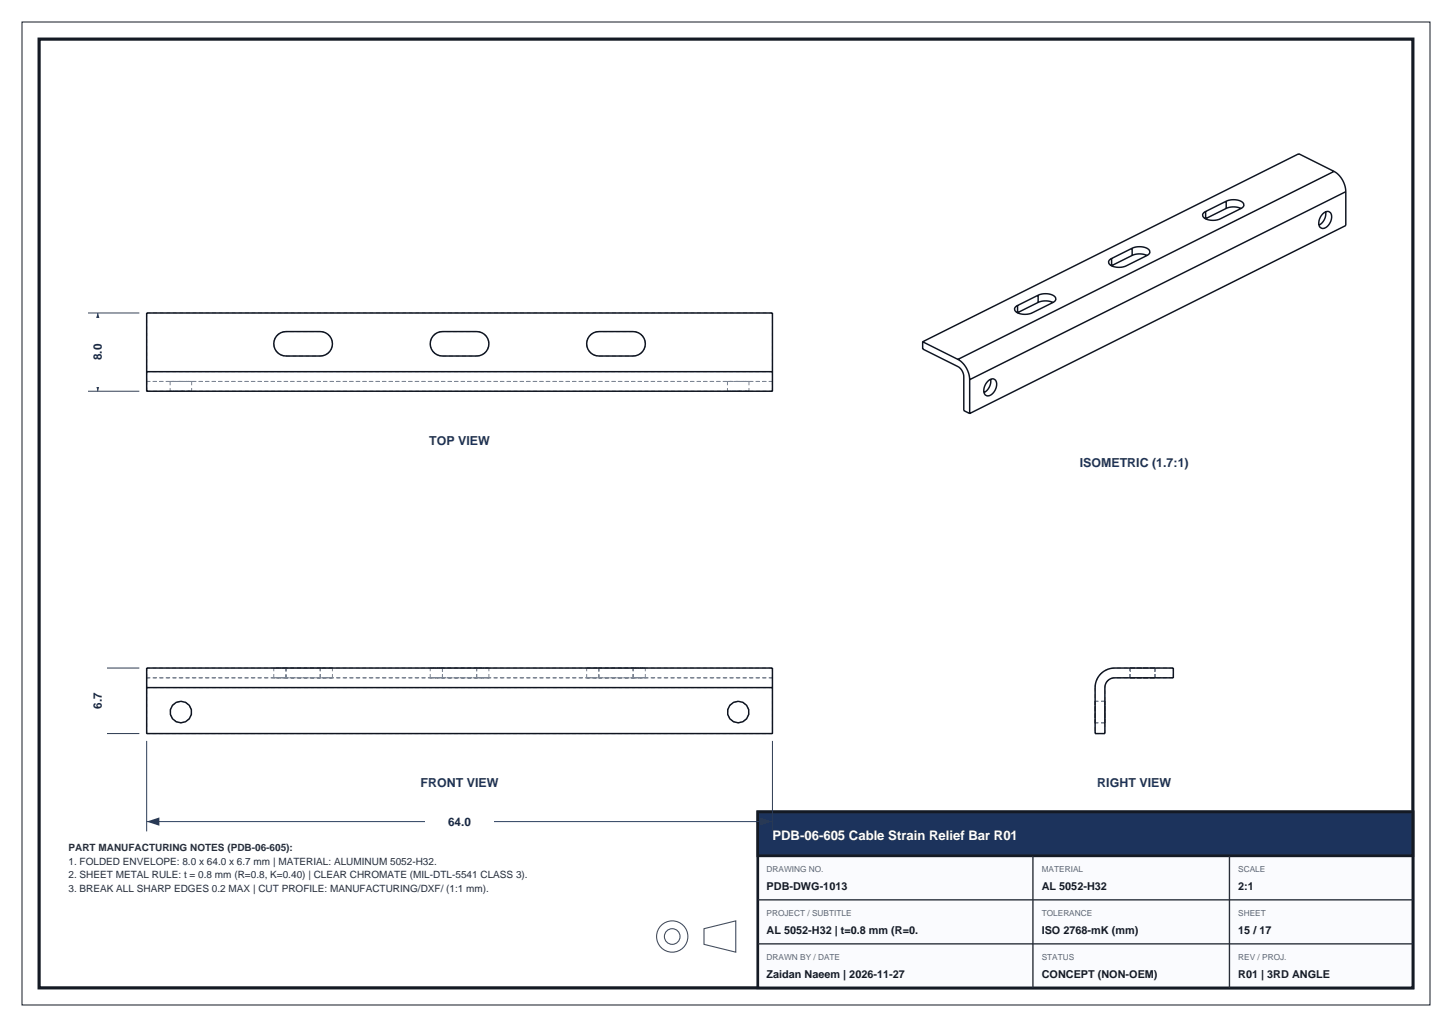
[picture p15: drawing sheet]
<svg xmlns="http://www.w3.org/2000/svg" width="297mm" height="210mm" viewBox="0 0 297 210" stroke-linecap="round" stroke-linejoin="round" font-family="sans-serif">
<defs><g id="words">
<text font-size="2.7" fill="#fff" x="158" y="171.8">PDB-06-605 Cable Strain Relief Bar R01</text>
<g font-size="2.5" fill="#1c335c">
<text x="87.8" y="91">TOP VIEW</text>
<text x="220.9" y="95.6">ISOMETRIC (1.7:1)</text>
<text x="86" y="161">FRONT VIEW</text>
<text x="224.4" y="161">RIGHT VIEW</text>
</g>
<g font-size="2.4" fill="#1a2942">
<text x="20.8" y="73.7" transform="rotate(-90 20.8 73.7)">8.0</text>
<text x="20.8" y="145" transform="rotate(-90 20.8 145)">6.7</text>
<text x="91.7" y="168.8">64.0</text>
</g>
<g font-size="2.2" fill="#141a24">
<text x="156.8" y="182">PDB-DWG-1013</text>
<text x="213.1" y="182">AL 5052-H32</text>
<text x="253.3" y="182">2:1</text>
<text x="156.8" y="191">AL 5052-H32 | t=0.8 mm (R=0.</text>
<text x="213.1" y="191">ISO 2768-mK (mm)</text>
<text x="253.3" y="191">15 / 17</text>
<text x="156.8" y="200">Zaidan Naeem | 2026-11-27</text>
<text x="213.1" y="200">CONCEPT (NON-OEM)</text>
<text x="253.3" y="200">R01 | 3RD ANGLE</text>
</g>
<g font-size="2" fill="#242e3d">
<text x="14" y="174">PART MANUFACTURING NOTES (PDB-06-605):</text>
<text x="14" y="176.8">1. FOLDED ENVELOPE: 8.0 x 64.0 x 6.7 mm | MATERIAL: ALUMINUM 5052-H32.</text>
<text x="14" y="179.6">2. SHEET METAL RULE: t = 0.8 mm (R=0.8, K=0.40) | CLEAR CHROMATE (MIL-DTL-5541 CLASS 3).</text>
<text x="14" y="182.4">3. BREAK ALL SHARP EDGES 0.2 MAX | CUT PROFILE: MANUFACTURING/DXF/ (1:1 mm).</text>
</g>
<g font-size="1.7" fill="#59667a">
<text x="156.8" y="178.3">DRAWING NO.</text>
<text x="213.1" y="178.3">MATERIAL</text>
<text x="253.3" y="178.3">SCALE</text>
<text x="156.8" y="187.3">PROJECT / SUBTITLE</text>
<text x="213.1" y="187.3">TOLERANCE</text>
<text x="253.3" y="187.3">SHEET</text>
<text x="156.8" y="196.3">DRAWN BY / DATE</text>
<text x="213.1" y="196.3">STATUS</text>
<text x="253.3" y="196.3">REV / PROJ.</text>
</g>
</g></defs>
<path d="M8 8h281v194h-281z" fill="none" stroke="#141a24" stroke-width=".65" stroke-linecap="butt"/>
<path d="M4.5 4.5h288v201h-288z" fill="none" stroke="#141a24" stroke-width=".2"/>
<path d="M155 166h134v36h-134z" fill-rule="evenodd" fill="#fafbfe" stroke="#141a24" stroke-width=".55"/>
<path d="M155 166h134v9h-134z" fill-rule="evenodd" fill="#1c335c" stroke="#141a24" stroke-width=".55"/>
<path d="M211.3 175v27M251.5 175v27M155 193h134M155 184h134" fill="none" stroke="#262e38" stroke-width=".28"/>
<g fill="none" stroke="#404d5c" stroke-width=".22">
<path d="M144 189.9l6.5-1.6v6.4l-6.5-1.6z"/>
<circle cx="137.5" cy="191.5" r="3.2"/>
<circle cx="137.5" cy="191.5" r="1.6"/>
</g>
<g fill="none" stroke="#7a8594" stroke-width=".2" stroke-dasharray=".8 .6" stroke-linecap="butt">
<path d="M30 64v12M30 64h128M30 76v2M30 78h128M34.8 78h4.4M34.8 78v2M37 78h-2.2M39.2 78h-2.2M39.2 78v2M58.5 72.8h7M58.5 67.8a2.5 2.5 0 0 0-2.5 2.5 2.5 2.5 0 0 0 2.5 2.5M65.5 72.8a2.5 2.5 0 0 0 2.5-2.5 2.5 2.5 0 0 0-2.5-2.5"/>
<path d="M65.5 67.8h-7M90.5 72.8h7M90.5 67.8a2.5 2.5 0 0 0-2.5 2.5 2.5 2.5 0 0 0 2.5 2.5M97.5 72.8a2.5 2.5 0 0 0 2.5-2.5 2.5 2.5 0 0 0-2.5-2.5M97.5 67.8h-7M122.5 72.8h7M122.5 67.8a2.5 2.5 0 0 0-2.5 2.5 2.5 2.5 0 0 0 2.5 2.5M129.5 72.8a2.5 2.5 0 0 0 2.5-2.5 2.5 2.5 0 0 0-2.5-2.5M129.5 67.8h-7M148.8 78h4.4M148.8 78v2M151 78h-2.2"/>
<path d="M153.2 78h-2.2M153.2 78v2M158 64v12M158 78v2M158 76v2M158 78h-128M158 76h-128M30 80v-2M30 80h128M34.8 80h2.2M37 80h2.2M39.2 80h-4.4"/>
<path d="M148.8 80h2.2M151 80h2.2M153.2 80h-4.4M158 80v-2M30 138.6h128M30 138.6v-2M30 138.6v2M56 136.6h2.5M56 138.6h2.5M56 138.6v-2M58.5 138.6h7M58.5 136.6h7"/>
<path d="M58.5 136.6h-2.5M58.5 138.6h-2.5M58.5 138.6v-2M58.5 136.6v2M65.5 136.6h-7M65.5 136.6h2.5M65.5 138.6h2.5M65.5 138.6h-7M65.5 138.6v-2M68 136.6h-2.5M68 138.6h-2.5M68 138.6v-2"/>
<path d="M88 136.6h2.5M88 138.6h2.5M88 138.6v-2M90.5 138.6h7M90.5 136.6h7M90.5 136.6h-2.5M90.5 138.6h-2.5M90.5 138.6v-2M90.5 136.6v2M97.5 136.6h-7M97.5 136.6h2.5M97.5 138.6h2.5"/>
<path d="M97.5 138.6h-7M97.5 138.6v-2M100 136.6h-2.5M100 138.6h-2.5M100 138.6v-2M120 136.6h2.5M120 138.6h2.5M120 138.6v-2M122.5 138.6h7M122.5 136.6h7M122.5 136.6h-2.5M122.5 138.6h-2.5"/>
<path d="M122.5 138.6v-2M122.5 136.6v2M129.5 136.6h-7M129.5 136.6h2.5M129.5 138.6h2.5M129.5 138.6h-7M129.5 138.6v-2M132 136.6h-2.5M132 138.6h-2.5M132 138.6v-2M158 136.6v2M158 138.6v-2"/>
<path d="M158 138.6h-128M158 138.6v2M158 136.6h-128M228 136.6a4 4 0 0 0-4 4M228 138.6a2 2 0 0 0-2 2M231.2 138.6v-2M231.2 138.6h5M231.2 136.6h5M236.2 138.6v-2M236.2 136.6h-5M236.2 136.6v2M236.2 138.6h-5"/>
<path d="M240 138.6h-12M240 136.6h-12M240 138.6v-2M30 150v-9.4M30 140.6h128M37 143.4a2.2 2.2 0 0 0-2 3 2.2 2.2 0 0 0 3.5 .8 2.2 2.2 0 0 0-.5-3.6l-1-.2M151 143.4a2.2 2.2 0 0 0-2 3 2.2 2.2 0 0 0 3.5 .8 2.2 2.2 0 0 0-.5-3.6l-1-.2M158 140.6v9.4M158 150h-128M224 143.4v4.4M224 147.8v-4.4M224 140.6v9.4"/>
<path d="M224 150h2M226 143.4h-2M226 143.4v4.4M226 147.8v-4.4M226 150v-9.4M226 147.8h-2"/>
</g>
<g fill="none" stroke="#0f141f" stroke-width=".3">
<path d="M272.9 35a5 5 0 0 1 2.4 4.2M272.9 35l-7.2-3.6-77 38.5M272.9 35l-77 38.5M275.3 39.2v6.9l-77 38.5M275.3 39.2l-77 38.4M227.4 54.3h-.1M227.4 52.9v1.4M231.6 50.8a3.3 3.3 0 0 1 3.5 .4l.1 .5-.4 .4-4.4 2.3a3.3 3.3 0 0 1-3.6-.5v-.6l.6-.4M231.6 52.2l1.5-.3 1.5 .3M231.6 50.8l-4.2 2.1M231.6 52.2l-4.2 2.1M231.6 50.8v1.4"/>
<path d="M246.6 44.7h.1M246.6 43.2v1.5M250.8 41.1a3.3 3.3 0 0 1 3.6 .5v.6l-.6 .4M250.8 42.6l1.5-.3 1.5 .3M250.8 42.6l-4.2 2.1M250.8 41.1l-4.2 2.1M250.8 41.1v1.5M253.8 42.6l-4.2 2.1a3.3 3.3 0 0 1-3.5-.4v-.6l.5-.5M270.6 43.7l.5-.4 .5-.1a.92 .92 0 0 1 .8 1.3 2.47 2.47 0 0 1-1.8 2.2 1.35 1.35 0 0 1-.6-2.1zM271.1 43.3a2.66 2.66 0 0 1-1.3 2.7M30 76v4h128v-4M30 76v-12h128v12"/>
<path d="M30 76h128M56.5 68.7a2.5 2.5 0 0 1 2-.9h7a2.5 2.5 0 0 1 2.5 2.5 2.5 2.5 0 0 1-2.5 2.5h-7a2.5 2.5 0 0 1-2.3-1.4 2.5 2.5 0 0 1 .3-2.7zM88.5 68.7a2.5 2.5 0 0 1 2-.9h7a2.5 2.5 0 0 1 2.5 2.5 2.5 2.5 0 0 1-2.5 2.5h-7a2.5 2.5 0 0 1-2.3-1.4 2.5 2.5 0 0 1 .3-2.7zM120.5 68.7a2.5 2.5 0 0 1 2-.9h7a2.5 2.5 0 0 1 2.5 2.5 2.5 2.5 0 0 1-2.5 2.5h-7a2.5 2.5 0 0 1-2.3-1.4 2.5 2.5 0 0 1 .3-2.7zM188.7 69.9v1.5l7.2 3.6 .8 .7 .4 1.2v7.1l1.2 .6M188.7 69.9l7.2 3.6M195.9 73.5a5 5 0 0 1 2.4 4.1M198.3 77.6v7M202.1 77.9l.5-.3 .5-.1a.92 .92 0 0 1 .8 1.2 2.47 2.47 0 0 1-1.9 2.3 1.35 1.35 0 0 1-.5-2.2zM202.6 77.6a2.66 2.66 0 0 1-1.3 2.7M208.1 63.9v.1M208.1 62.5v1.4"/>
<path d="M212.3 60.4a3.3 3.3 0 0 1 3.6 .4v.5l-.4 .5-4.4 2.2a3.3 3.3 0 0 1-3.5-.5v-.6l.5-.4M212.3 61.8l1.6-.3 1.5 .4M212.3 61.8l-4.2 2.1M212.3 60.4l-4.2 2.1M212.3 60.4v1.4M225.2 137.8l1.1-.8 1.3-.4h12.4v2h-12a2 2 0 0 0-2 2v9.4h-2v-9.8l.4-1.3zM30 140.6v-4h128v4M30 140.6v9.4h128v-9.4M30 140.6h128"/>
<circle cx="37" cy="145.6" r="2.2"/>
<circle cx="151" cy="145.6" r="2.2"/>
</g>
<path d="M30 151.5v18.5M158 151.5v18.5M30 168h128" fill="none" stroke="#293d5c" stroke-width=".2"/>
<g fill="#293d5c">
<path d="M30 168l2.6-.9v1.7z"/>
<path d="M155.4 167.1l2.6 .9-2.6 .8z"/>
</g>
<path d="M87 166h14v3.8h-14z" fill-rule="evenodd" fill="#fff"/>
<path d="M18 136.6h10.5M20 136.6v13.4M18 150h10.5" fill="none" stroke="#293d5c" stroke-width=".2"/>
<g fill="#293d5c">
<path d="M19.1 147.4h1.7l-.8 2.6z"/>
<path d="M20 136.6l.8 2.6h-1.7z"/>
</g>
<path d="M18 136.3h3.8v14h-3.8z" fill-rule="evenodd" fill="#fff"/>
<path d="M18 64h10.5M20 64v16M18 80h10.5" fill="none" stroke="#293d5c" stroke-width=".2"/>
<g fill="#293d5c">
<path d="M19.1 77.4h1.7l-.8 2.6z"/>
<path d="M20 64l.8 2.6h-1.7z"/>
</g>
<path d="M18 65h3.8v14h-3.8z" fill-rule="evenodd" fill="#fff"/>
<use href="#words"/>
</svg>
